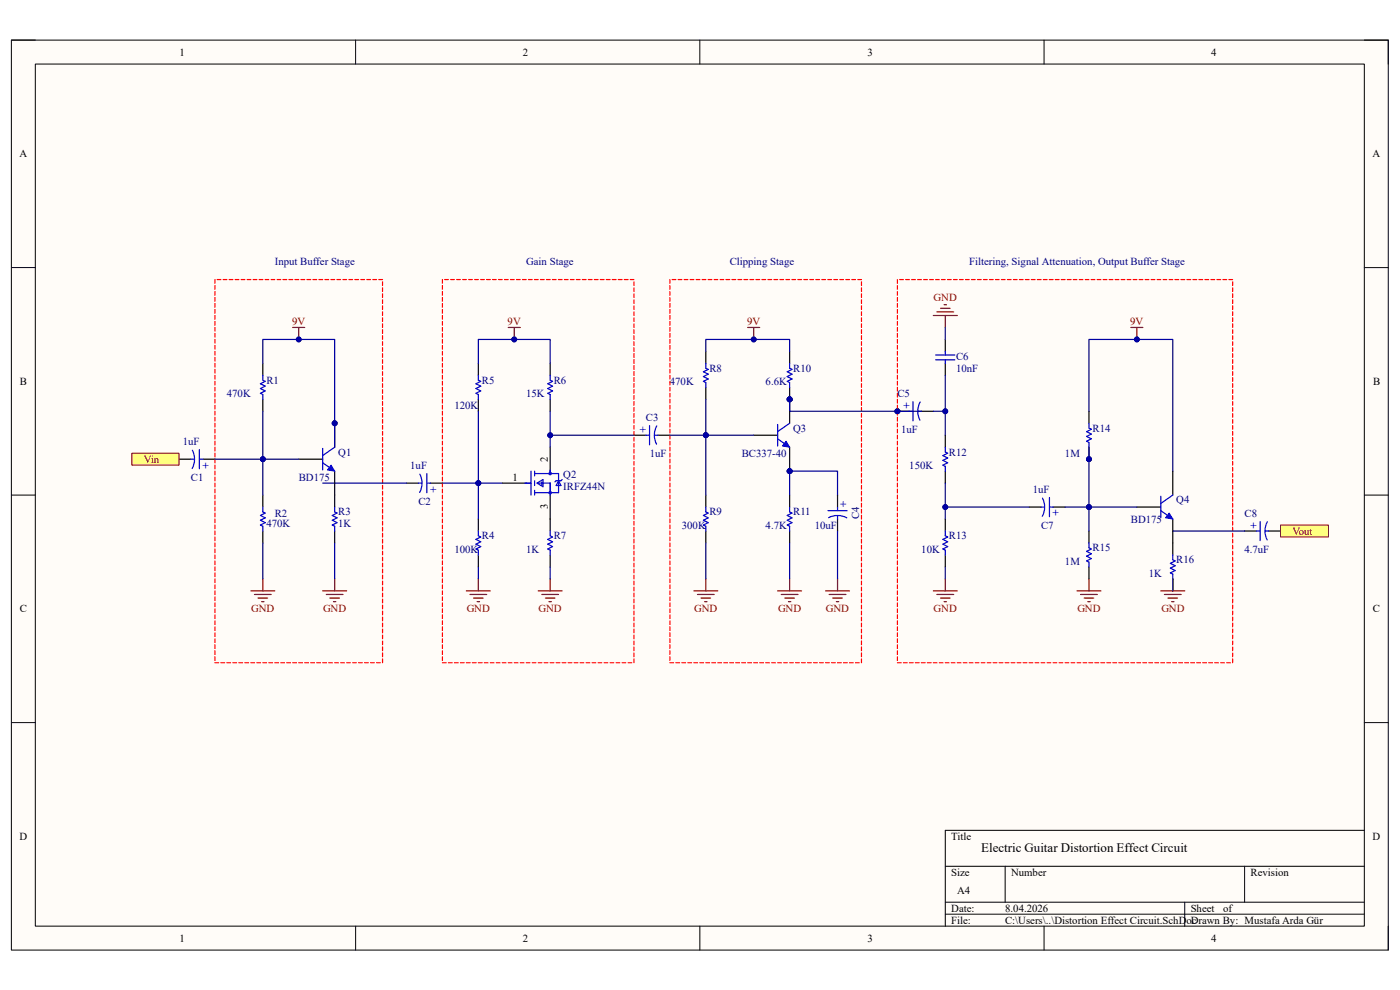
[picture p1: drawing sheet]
<svg xmlns="http://www.w3.org/2000/svg" width="297mm" height="210mm" viewBox="0 0 297 210" stroke-linecap="round" stroke-linejoin="round" font-family="sans-serif">
<defs><g id="words">
<text font-size="2.8" x="208.2" y="180.6">Electric Guitar Distortion Effect Circuit</text>
<g font-size="2.3">
<text x="38.1" y="11.8">1</text>
<text x="110.9" y="11.8">2</text>
<text x="184" y="11.8">3</text>
<text x="256.9" y="11.8">4</text>
<text x="4.1" y="33.4">A</text>
<text x="291.2" y="33.4">A</text>
<text x="4.2" y="81.7">B</text>
<text x="291.3" y="81.7">B</text>
<text x="108.8" y="102">1</text>
<text x="116.2" y="97.9" transform="rotate(-90 116.2 97.9)">2</text>
<text x="116.2" y="108" transform="rotate(-90 116.2 108)">3</text>
<text x="4.2" y="129.9">C</text>
<text x="291.3" y="129.9">C</text>
<text x="4.1" y="178.2">D</text>
<text x="201.8" y="178.2">Title</text>
<text x="291.2" y="178.2">D</text>
<text x="201.8" y="185.8">Size</text>
<text x="214.5" y="185.8">Number</text>
<text x="265.3" y="185.8">Revision</text>
<text x="203.1" y="189.6">A4</text>
<text x="201.8" y="193.4">Date:</text>
<text x="201.8" y="196">File:</text>
<text x="213.2" y="196">C:\Users\..\Distortion Effect Circuit.SchDoc</text>
<text x="213.2" y="193.4">8.04.2026</text>
<text x="252.6" y="196">Drawn By: Mustafa Arda Gür</text>
<text x="252.6" y="193.4">Sheet</text>
<text x="259.5" y="193.4">of</text>
<text x="38.1" y="199.8">1</text>
<text x="110.9" y="199.8">2</text>
<text x="184" y="199.8">3</text>
<text x="256.9" y="199.8">4</text>
</g>
<g font-size="2.3" fill="#000080">
<text x="58.3" y="56.3">Input Buffer Stage</text>
<text x="111.6" y="56.3">Gain Stage</text>
<text x="154.8" y="56.3">Clipping Stage</text>
<text x="205.6" y="56.3">Filtering, Signal Attenuation, Output Buffer Stage</text>
<text x="202.8" y="76.3">C6</text>
<text x="56.5" y="81.4">R1</text>
<text x="102.2" y="81.4">R5</text>
<text x="117.5" y="81.4">R6</text>
<text x="142.1" y="81.7">470K</text>
<text x="150.5" y="78.9">R8</text>
<text x="162.4" y="81.7">6.6K</text>
<text x="168.3" y="78.9">R10</text>
<text x="202.8" y="78.9">10nF</text>
<text x="48.1" y="84.2">470K</text>
<text x="96.4" y="86.7">120K</text>
<text x="111.6" y="84.2">15K</text>
<text x="137" y="89.3">C3</text>
<text x="190.4" y="84.2">C5</text>
<text x="38.8" y="94.4">1uF</text>
<text x="168.3" y="91.6">Q3</text>
<text x="191.2" y="91.8">1uF</text>
<text x="231.8" y="91.6">R14</text>
<text x="40.5" y="102">C1</text>
<text x="63.4" y="102">BD175</text>
<text x="71.8" y="96.6">Q1</text>
<text x="87" y="99.4">1uF</text>
<text x="119.5" y="101.5">Q2</text>
<text x="137.8" y="96.9">1uF</text>
<text x="157.4" y="96.9">BC337-40</text>
<text x="192.9" y="99.4">150K</text>
<text x="201.3" y="96.6">R12</text>
<text x="225.9" y="96.9">1M</text>
<text x="88.8" y="107.1">C2</text>
<text x="119.5" y="104">IRFZ44N</text>
<text x="219.1" y="104.5">1uF</text>
<text x="249.6" y="106.8">Q4</text>
<text x="56.5" y="111.9">470K</text>
<text x="58.3" y="109.6">R2</text>
<text x="71.8" y="111.9">1K</text>
<text x="71.8" y="109.3">R3</text>
<text x="144.7" y="112.1">300K</text>
<text x="150.5" y="109.3">R9</text>
<text x="162.4" y="112.1">4.7K</text>
<text x="168.3" y="109.3">R11</text>
<text x="172.8" y="112.1">10uF</text>
<text x="182.2" y="110.1" transform="rotate(-90 182.2 110.1)">C4</text>
<text x="220.9" y="112.1">C7</text>
<text x="239.9" y="110.9">BD175</text>
<text x="264" y="109.6">C8</text>
<text x="96.4" y="117.2">100K</text>
<text x="102.2" y="114.4">R4</text>
<text x="111.6" y="117.2">1K</text>
<text x="117.5" y="114.4">R7</text>
<text x="195.5" y="117.2">10K</text>
<text x="201.3" y="114.4">R13</text>
<text x="225.9" y="119.8">1M</text>
<text x="231.8" y="117">R15</text>
<text x="249.6" y="119.5">R16</text>
<text x="264" y="117.2">4.7uF</text>
<text x="243.7" y="122.3">1K</text>
</g>
<g font-size="2.3" fill="#800000">
<text x="198.1" y="63.9">GND</text>
<text x="62" y="69">9V</text>
<text x="107.7" y="69">9V</text>
<text x="158.5" y="69">9V</text>
<text x="239.8" y="69">9V</text>
<text x="30.5" y="98.2">Vin</text>
<text x="274.2" y="113.4">Vout</text>
<text x="53.3" y="129.9">GND</text>
<text x="68.5" y="129.9">GND</text>
<text x="99" y="129.9">GND</text>
<text x="114.3" y="129.9">GND</text>
<text x="147.3" y="129.9">GND</text>
<text x="165.1" y="129.9">GND</text>
<text x="175.2" y="129.9">GND</text>
<text x="198.1" y="129.9">GND</text>
<text x="228.6" y="129.9">GND</text>
<text x="246.4" y="129.9">GND</text>
</g>
<g font-size="2.3" fill="#00f">
<text x="191.6" y="86.7">+</text>
<text x="135.8" y="91.8">+</text>
<text x="44.3" y="97.9" transform="rotate(-180 44.3 97.9)">+</text>
<text x="92.6" y="103" transform="rotate(-180 92.6 103)">+</text>
<text x="178.2" y="106.3" transform="rotate(90 178.2 106.3)">+</text>
<text x="224.7" y="108.1" transform="rotate(-180 224.7 108.1)">+</text>
<text x="265.3" y="112.1">+</text>
</g>
</g></defs>
<path d="M2.4 8.5h292.1v193h-292.1z" fill-rule="evenodd" fill="#fffcf8"/>
<path d="M2.4 8.5h292.1v193h-292.1z" fill="none" stroke="#000" stroke-width=".21"/>
<path d="M7.5 13.6h281.9v182.9h-281.9z" fill-rule="evenodd" fill="#fffcf8"/>
<g fill="none" stroke="#000" stroke-width=".21">
<path d="M2.4 8.5h5.1M7.5 13.6h281.9v182.9h-281.9zM75.4 8.5v5.1M148.5 8.5v5.1M221.5 8.5v5.1M289.4 8.5h5.1v5.1M2.4 56.8h5.1M289.4 56.8h5.1M2.4 105h5.1M289.4 105h5.1M2.4 153.3h5.1M289.4 153.3h5.1"/>
<path d="M289.4 176.1h-88.9v20.4M75.4 196.5v5M148.5 196.5v5M200.5 183.8h88.9M200.5 191.4h88.9M200.5 193.9h88.9M213.2 183.8v7.6M221.5 196.5v5M251.3 191.4v5.1M264 183.8v7.6M294.5 196.5v5"/>
</g>
<circle cx="71" cy="89.8" r=".51" fill="#000080"/>
<circle cx="71" cy="89.8" r=".51" fill="none" stroke="#000080" stroke-width=".21"/>
<path d="M71 89.8v5.1" fill="none" stroke="#000" stroke-width=".25"/>
<circle cx="71" cy="89.8" r=".51" fill="#000080"/>
<circle cx="71" cy="89.8" r=".51" fill="none" stroke="#000080" stroke-width=".21"/>
<path d="M63.4 97.4h5.1M71 99.9v5.1" fill="none" stroke="#000" stroke-width=".25"/>
<path d="M68.5 98.2l2.5 1.7M68.5 95.1v4.6M71 94.9l-2.5 1.7" fill="none" stroke="#00f" stroke-width=".25"/>
<path d="M70.2 98.7l.8 1.2-1.5-.2z" fill="#00f"/>
<path d="M70.2 98.7l.8 1.2-1.5-.2z" fill="none" stroke="#00f" stroke-width=".21"/>
<circle cx="167.5" cy="84.7" r=".51" fill="#000080"/>
<circle cx="167.5" cy="84.7" r=".51" fill="none" stroke="#000080" stroke-width=".21"/>
<circle cx="167.5" cy="99.9" r=".51" fill="#000080"/>
<circle cx="167.5" cy="99.9" r=".51" fill="none" stroke="#000080" stroke-width=".21"/>
<path d="M167.5 84.7v5.1" fill="none" stroke="#000" stroke-width=".25"/>
<circle cx="167.5" cy="84.7" r=".51" fill="#000080"/>
<circle cx="167.5" cy="84.7" r=".51" fill="none" stroke="#000080" stroke-width=".21"/>
<path d="M159.9 92.3h5.1M167.5 94.9v5" fill="none" stroke="#000" stroke-width=".25"/>
<circle cx="167.5" cy="99.9" r=".51" fill="#000080"/>
<circle cx="167.5" cy="99.9" r=".51" fill="none" stroke="#000080" stroke-width=".21"/>
<path d="M165 93.1l2.5 1.8M165 90v4.6M167.5 89.8l-2.5 1.8" fill="none" stroke="#00f" stroke-width=".25"/>
<path d="M166.8 93.6l.7 1.3-1.5-.3z" fill="#00f"/>
<path d="M166.8 93.6l.7 1.3-1.5-.3z" fill="none" stroke="#00f" stroke-width=".21"/>
<g fill="none" stroke="#000" stroke-width=".25">
<path d="M55.8 77.1v2.5M38 97.4h2.5M43.1 97.4h2.5M55.8 84.7v2.5M134.5 92.3h2.5M139.6 92.3h2.5M55.8 105v2.6M55.8 112.6v2.6M71 105v2.6M71 112.6v2.6M86.2 102.5h2.6M91.3 102.5h2.6"/>
<path d="M218.3 107.6h2.6M223.4 107.6h2.5"/>
</g>
<g fill="none" stroke="#00f" stroke-width=".25">
<path d="M55.8 79.6v1l.5 .3-1.1 .5 1.1 .5-1.1 .5 1.1 .5-1.1 .5 .6 .3v1M40.5 97.4h.8M40.8 95.5a4.1 4.1 0 0 1 0 3.9M42.3 95.4v4M42.3 97.4h.8M137 92.3h.8M137.8 90.3v4.1M138.8 92.3h.8M139.3 90.4a4.1 4.1 0 0 0 0 3.8M55.8 107.6v1l.5 .2-1 .5 1 .6-1 .5 1 .5-1 .5 .5 .2v1M71 107.6v1l.5 .2-1 .5 1 .6-1 .5 1 .5-1 .5 .5 .2v1M88.8 102.5h.7"/>
<path d="M89.1 100.6a4.1 4.1 0 0 1-.1 3.9M90.6 100.5v4M90.6 102.5h.7M220.9 107.6h.7M221.2 105.7a4.1 4.1 0 0 1-.1 3.8M222.6 105.5v4.1M222.6 107.6h.8"/>
</g>
<circle cx="190.4" cy="87.2" r=".51" fill="#000080"/>
<circle cx="190.4" cy="87.2" r=".51" fill="none" stroke="#000080" stroke-width=".21"/>
<path d="M190.4 87.2h2.5" fill="none" stroke="#000" stroke-width=".25"/>
<circle cx="190.4" cy="87.2" r=".51" fill="#000080"/>
<circle cx="190.4" cy="87.2" r=".51" fill="none" stroke="#000080" stroke-width=".21"/>
<g fill="none" stroke="#000" stroke-width=".25">
<path d="M101.5 77.1v2.5M116.7 77.1v2.5M149.7 74.5v2.6M200.5 72v2.5M200.5 77.1v2.5M101.5 84.7v2.5M116.7 84.7v2.5M116.7 94.9v5M149.7 82.2v2.5M195.5 87.2h2.5M101.5 110.1v2.5M101.5 117.7v2.6"/>
<path d="M106.6 102.5h5M116.7 105v7.6M116.7 117.7v2.6M149.7 105v2.6M149.7 112.6v2.6M177.7 105v2.6M177.7 110.1v2.5"/>
</g>
<g fill="none" stroke="#00f" stroke-width=".25">
<path d="M101.5 79.6v1l.5 .3-1 .5 1 .5-1 .5 1 .5-1 .5 .5 .3v1M116.7 79.6v1l.5 .3-1 .5 1 .5-1 .5 1 .5-1 .5 .5 .3v1M149.7 77.1v1l.5 .3-1 .5 1 .5-1 .5 1 .5-1 .5 .5 .3v1M198.5 75.3h4.1M198.5 76.3h4.1M200.5 74.5v.8M200.5 76.3v.8M112.7 99.9v5.1M113.4 99.9v1.1M116.7 99.7v.8M192.9 87.2h.8M193.7 85.2v4.1"/>
<path d="M194.7 87.2h.8M195.2 85.3a4.1 4.1 0 0 0 0 3.8M101.5 112.6v1.1l.5 .2-1 .5 1 .5-1 .5 1 .6-1 .5 .5 .2v1M111.4 102.5h1.3M113.4 102v1M113.4 104v1M113.4 100.5h5.1v4h-5.1M113.9 102.5l1.3-.8v1.6zM114.2 102.5h2.5v2.5M114.9 102.2v.8M116.7 112.6v1.1l.5 .2-1 .5 1 .5-1 .5 1 .6-1 .5 .5 .2v1M118.5 102l.5 1h-1z"/>
<path d="M119.3 101.7l-.3 .3h-1l-.3 .2M149.7 107.6v1l.5 .2-1 .5 1 .6-1 .5 1 .5-1 .5 .5 .2v1M175.7 108.3h4M175.8 109.8a4 4 0 0 1 3.9 .1M177.7 107.6v.7M177.7 109.3v.8"/>
<circle cx="116.7" cy="104.5" r=".25"/>
<circle cx="116.7" cy="100.5" r=".25"/>
</g>
<circle cx="167.5" cy="84.7" r=".51" fill="#000080"/>
<circle cx="167.5" cy="84.7" r=".51" fill="none" stroke="#000080" stroke-width=".21"/>
<path d="M167.5 74.5v2.6M167.5 82.2v2.5" fill="none" stroke="#000" stroke-width=".25"/>
<circle cx="167.5" cy="84.7" r=".51" fill="#000080"/>
<circle cx="167.5" cy="84.7" r=".51" fill="none" stroke="#000080" stroke-width=".21"/>
<path d="M167.5 77.1v1l.5 .3-1 .5 1 .5-1 .5 1 .5-1 .5 .5 .3v1M200.5 94.9v1l.6 .2-1.1 .5 1.1 .6-1.1 .5 1.1 .5-1.1 .5 .5 .2v1M167.5 107.6v1l.5 .2-1 .5 1 .6-1 .5 1 .5-1 .5 .5 .2v1M200.5 112.6v1.1l.6 .2-1.1 .5 1.1 .5-1.1 .5 1.1 .6-1.1 .5 .5 .2v1M246.3 108.3l2.5 1.8M246.3 105.3v4.6M248.8 105l-2.5 1.8" fill="none" stroke="#00f" stroke-width=".25"/>
<path d="M200.5 92.3v2.6M200.5 99.9v2.6M248.8 99.9v5.1M167.5 105v2.6M167.5 112.6v2.6M200.5 110.1v2.5M200.5 117.7v2.6M241.2 107.6h5.1M248.8 110.1v5.1" fill="none" stroke="#000" stroke-width=".25"/>
<path d="M248 108.8l.8 1.3-1.5-.2z" fill="#00f"/>
<path d="M248 108.8l.8 1.3-1.5-.2z" fill="none" stroke="#00f" stroke-width=".21"/>
<circle cx="231" cy="97.4" r=".51" fill="#000080"/>
<circle cx="231" cy="97.4" r=".51" fill="none" stroke="#000080" stroke-width=".21"/>
<path d="M231 87.2v2.6M231 94.9v2.5" fill="none" stroke="#000" stroke-width=".25"/>
<circle cx="231" cy="97.4" r=".51" fill="#000080"/>
<circle cx="231" cy="97.4" r=".51" fill="none" stroke="#000080" stroke-width=".21"/>
<path d="M231 89.8v1l.5 .3-1 .5 1 .5-1 .5 1 .5-1 .5 .5 .3v1M231 115.2v1l.5 .3-1 .5 1 .5-1 .5 1 .5-1 .5 .5 .3v1M248.8 117.7v1l.5 .3-1 .5 1 .5-1 .5 1 .5-1 .5 .5 .3v1M266.6 112.6h.7M267.3 110.6v4.1M268.4 112.6h.7M268.9 110.7a4 4 0 0 0-.1 3.8" fill="none" stroke="#00f" stroke-width=".25"/>
<path d="M231 112.6v2.6M248.8 115.2v2.5M264 112.6h2.6M269.1 112.6h2.6M231 120.3v2.5M248.8 122.8v2.5" fill="none" stroke="#000" stroke-width=".25"/>
<g fill="none" stroke="#800000" stroke-width=".25">
<path d="M62.1 69.5h2.5M63.4 69.5v2.5M198 66.9h5.1M198.8 66.2h3.5M199.5 65.4h2.1M200.3 64.6h.5M200.5 66.9v2.6M53.2 125.3h5.1M54 126.1h3.5M54.7 126.9h2.1M55.5 127.6h.5M55.8 122.8v2.5"/>
<path d="M68.5 125.3h5M69.2 126.1h3.6M70 126.9h2M70.7 127.6h.6M71 122.8v2.5M98.9 125.3h5.1M99.7 126.1h3.6M100.5 126.9h2M101.2 127.6h.5M101.5 122.8v2.5M114.2 125.3h5.1M114.9 126.1h3.6"/>
<path d="M115.7 126.9h2M116.5 127.6h.5M116.7 122.8v2.5M147.2 125.3h5.1M148 126.1h3.5M148.7 126.9h2.1M149.5 127.6h.5M149.7 122.8v2.5M165 125.3h5.1M165.7 126.1h3.6M166.5 126.9h2M167.3 127.6h.5"/>
<path d="M167.5 122.8v2.5M175.1 125.3h5.1M175.9 126.1h3.6M176.7 126.9h2M177.4 127.6h.5M177.7 122.8v2.5M198 125.3h5.1M198.8 126.1h3.5M199.5 126.9h2.1M200.3 127.6h.5M200.5 122.8v2.5M228.5 125.3h5.1"/>
<path d="M229.2 126.1h3.6M230 126.9h2M230.8 127.6h.5M231 122.8v2.5M246.3 125.3h5M247 126.1h3.6M247.8 126.9h2M248.5 127.6h.6M248.8 122.8v2.5"/>
</g>
<circle cx="63.4" cy="72" r=".51" fill="#000080"/>
<circle cx="63.4" cy="72" r=".51" fill="none" stroke="#000080" stroke-width=".21"/>
<path d="M107.8 69.5h2.6M109.1 69.5v2.5" fill="none" stroke="#800000" stroke-width=".25"/>
<circle cx="109.1" cy="72" r=".51" fill="#000080"/>
<circle cx="109.1" cy="72" r=".51" fill="none" stroke="#000080" stroke-width=".21"/>
<path d="M158.6 69.5h2.6M159.9 69.5v2.5" fill="none" stroke="#800000" stroke-width=".25"/>
<circle cx="159.9" cy="72" r=".51" fill="#000080"/>
<circle cx="159.9" cy="72" r=".51" fill="none" stroke="#000080" stroke-width=".21"/>
<path d="M239.9 69.5h2.6M241.2 69.5v2.5" fill="none" stroke="#800000" stroke-width=".25"/>
<circle cx="241.2" cy="72" r=".51" fill="#000080"/>
<circle cx="241.2" cy="72" r=".51" fill="none" stroke="#000080" stroke-width=".21"/>
<path d="M28 96.1h10v2.6h-10z" fill-rule="evenodd" fill="#ffff80"/>
<path d="M28 96.1h10v2.6h-10z" fill="none" stroke="#800000" stroke-width=".21"/>
<path d="M271.7 111.4h10.1v2.5h-10.1z" fill-rule="evenodd" fill="#ffff80"/>
<path d="M271.7 111.4h10.1v2.5h-10.1z" fill="none" stroke="#800000" stroke-width=".21"/>
<g fill="none" stroke="#f00" stroke-width=".25">
<path d="M45.6 59.3v.8M46.1 59.3h.8M47.3 59.3h.8M48.6 59.3h.8M49.9 59.3h.8M51.2 59.3h.7M52.4 59.3h.8M53.7 59.3h.8M55 59.3h.8M56.2 59.3h.8M57.5 59.3h.8M58.8 59.3h.8"/>
<path d="M60 59.3h.8M61.3 59.3h.8M62.6 59.3h.8M63.9 59.3h.7M65.1 59.3h.8M66.4 59.3h.8M67.7 59.3h.8M68.9 59.3h.8M70.2 59.3h.8M71.5 59.3h.8M72.7 59.3h.8M74 59.3h.8"/>
<path d="M75.3 59.3h.8M76.6 59.3h.7M77.8 59.3h.8M79.1 59.3h.8M80.4 59.3h.8M81.2 59.8v.8M93.9 59.3v.8M94.3 59.3h.8M95.6 59.3h.8M96.9 59.3h.8M98.1 59.3h.8M99.4 59.3h.8"/>
<path d="M100.7 59.3h.8M102 59.3h.7M103.2 59.3h.8M104.5 59.3h.8M105.8 59.3h.8M107 59.3h.8M108.3 59.3h.8M109.6 59.3h.8M110.8 59.3h.8M112.1 59.3h.8M113.4 59.3h.8M114.7 59.3h.7"/>
<path d="M115.9 59.3h.8M117.2 59.3h.8M118.5 59.3h.8M119.7 59.3h.8M121 59.3h.8M122.3 59.3h.8M123.5 59.3h.8M124.8 59.3h.8M126.1 59.3h.8M127.4 59.3h.7M128.6 59.3h.8M129.9 59.3h.8"/>
<path d="M131.2 59.3h.8M132.4 59.3h.8M133.7 59.3h.8M134.5 59.8v.8M142.1 59.3v.8M142.6 59.3h.8M143.9 59.3h.8M145.1 59.3h.8M146.4 59.3h.8M147.7 59.3h.8M148.9 59.3h.8M150.2 59.3h.8"/>
<path d="M151.5 59.3h.8M152.8 59.3h.7M154 59.3h.8M155.3 59.3h.8M156.6 59.3h.8M157.8 59.3h.8M159.1 59.3h.8M160.4 59.3h.8M161.6 59.3h.8M162.9 59.3h.8M164.2 59.3h.8M165.5 59.3h.7"/>
<path d="M166.7 59.3h.8M168 59.3h.8M169.3 59.3h.8M170.5 59.3h.8M171.8 59.3h.8M173.1 59.3h.8M174.3 59.3h.8M175.6 59.3h.8M176.9 59.3h.8M178.2 59.3h.8M179.4 59.3h.8M180.7 59.3h.8"/>
<path d="M182 59.3h.8M182.8 59.8v.8M190.4 59.3v.8M190.9 59.3h.8M192.1 59.3h.8M193.4 59.3h.8M194.7 59.3h.8M195.9 59.3h.8M197.2 59.3h.8M198.5 59.3h.8M199.7 59.3h.8M201 59.3h.8"/>
<path d="M202.3 59.3h.8M203.6 59.3h.8M204.8 59.3h.8M206.1 59.3h.8M207.4 59.3h.8M208.6 59.3h.8M209.9 59.3h.8M211.2 59.3h.8M212.4 59.3h.8M213.7 59.3h.8M215 59.3h.8M216.3 59.3h.8"/>
<path d="M217.5 59.3h.8M218.8 59.3h.8M220.1 59.3h.8M221.3 59.3h.8M222.6 59.3h.8M223.9 59.3h.8M225.1 59.3h.8M226.4 59.3h.8M227.7 59.3h.8M229 59.3h.8M230.2 59.3h.8M231.5 59.3h.8"/>
<path d="M232.8 59.3h.8M234 59.3h.8M235.3 59.3h.8M236.6 59.3h.8M237.8 59.3h.8M239.1 59.3h.8M240.4 59.3h.8M241.7 59.3h.8M242.9 59.3h.8M244.2 59.3h.8M245.5 59.3h.8M246.7 59.3h.8"/>
<path d="M248 59.3h.8M249.3 59.3h.8M250.5 59.3h.8M251.8 59.3h.8M253.1 59.3h.8M254.4 59.3h.8M255.6 59.3h.8M256.9 59.3h.8M258.2 59.3h.8M259.4 59.3h.8M260.7 59.3h.8M261.5 59.8v.8"/>
<path d="M45.6 60.6v.8M45.6 61.8v.8M45.6 63.1v.8M45.6 64.4v.8M45.6 65.7v.8M45.6 66.9v.8M45.6 68.2v.8M45.6 69.5v.8M45.6 70.7v.8M45.6 72v.8M45.6 73.3v.8M45.6 74.5v.8"/>
<path d="M45.6 75.8v.8M45.6 77.1v.8M45.6 78.4v.8M45.6 79.6v.8M81.2 61.1v.7M81.2 62.3v.8M81.2 63.6v.8M81.2 64.9v.8M81.2 66.1v.8M81.2 67.4v.8M81.2 68.7v.8M81.2 69.9v.8"/>
<path d="M81.2 71.2v.8M81.2 72.5v.8M81.2 73.8v.7M81.2 75v.8M81.2 76.3v.8M81.2 77.6v.8M81.2 78.8v.8M93.9 60.6v.8M93.9 61.8v.8M93.9 63.1v.8M93.9 64.4v.8M93.9 65.7v.8"/>
<path d="M93.9 66.9v.8M93.9 68.2v.8M93.9 69.5v.8M93.9 70.7v.8M93.9 72v.8M93.9 73.3v.8M93.9 74.5v.8M93.9 75.8v.8M93.9 77.1v.8M93.9 78.4v.8M93.9 79.6v.8M134.5 61v.8"/>
<path d="M134.5 62.3v.8M134.5 63.6v.8M134.5 64.9v.8M134.5 66.1v.8M134.5 67.4v.8M134.5 68.7v.8M134.5 69.9v.8M134.5 71.2v.8M134.5 72.5v.8M134.5 73.8v.7M134.5 75v.8M134.5 76.3v.8"/>
<path d="M134.5 77.6v.8M134.5 78.8v.8M142.1 60.6v.8M142.1 61.8v.8M142.1 63.1v.8M142.1 64.4v.8M142.1 65.7v.8M142.1 66.9v.8M142.1 68.2v.8M142.1 69.5v.8M142.1 70.7v.8M142.1 72v.8"/>
<path d="M142.1 73.3v.8M142.1 74.5v.8M142.1 75.8v.8M142.1 77.1v.8M142.1 78.4v.8M142.1 79.6v.8M182.8 61.1v.7M182.8 62.3v.8M182.8 63.6v.8M182.8 64.9v.8M182.8 66.1v.8M182.8 67.4v.8"/>
<path d="M182.8 68.7v.8M182.8 69.9v.8M182.8 71.2v.8M182.8 72.5v.8M182.8 73.8v.7M182.8 75v.8M182.8 76.3v.8M182.8 77.6v.8M182.8 78.8v.8M190.4 60.6v.8M190.4 61.8v.8M190.4 63.1v.8"/>
<path d="M190.4 64.4v.8M190.4 65.7v.8M190.4 66.9v.8M190.4 68.2v.8M190.4 69.5v.8M190.4 70.7v.8M190.4 72v.8M190.4 73.3v.8M190.4 74.5v.8M190.4 75.8v.8M190.4 77.1v.8M190.4 78.4v.8"/>
<path d="M190.4 79.6v.8M261.5 61.1v.7M261.5 62.3v.8M261.5 63.6v.8M261.5 64.9v.8M261.5 66.1v.8M261.5 67.4v.8M261.5 68.7v.8M261.5 69.9v.8M261.5 71.2v.8M261.5 72.5v.8M261.5 73.8v.7"/>
<path d="M261.5 75v.8M261.5 76.3v.8M261.5 77.6v.8M261.5 78.8v.8M45.6 80.9v.8M45.6 82.2v.8M45.6 83.4v.8M45.6 84.7v.8M45.6 86v.8M45.6 87.2v.8M45.6 88.5v.8M45.6 89.8v.8"/>
<path d="M45.6 91.1v.8M45.6 92.3v.8M45.6 93.6v.8M45.6 94.9v.8M45.6 96.1v.8M45.6 97.4v.8M45.6 98.7v.8M45.6 99.9v.8M81.2 80.1v.8M81.2 81.4v.8M81.2 82.6v.8M81.2 83.9v.8"/>
<path d="M81.2 85.2v.8M81.2 86.5v.7M81.2 87.7v.8M81.2 89v.8M81.2 90.3v.8M81.2 91.5v.8M81.2 92.8v.8M81.2 94.1v.8M81.2 95.3v.8M81.2 96.6v.8M81.2 97.9v.8M81.2 99.2v.7"/>
<path d="M93.9 80.9v.8M93.9 82.2v.8M93.9 83.4v.8M93.9 84.7v.8M93.9 86v.8M93.9 87.2v.8M93.9 88.5v.8M93.9 89.8v.8M93.9 91.1v.8M93.9 92.3v.8M93.9 93.6v.8M93.9 94.9v.8"/>
<path d="M93.9 96.1v.8M93.9 97.4v.8M93.9 98.7v.8M93.9 99.9v.8M134.5 80.1v.8M134.5 81.4v.8M134.5 82.6v.8M134.5 83.9v.8M134.5 85.2v.8M134.5 86.5v.7M134.5 87.7v.8M134.5 89v.8"/>
<path d="M134.5 90.3v.8M134.5 91.5v.8M134.5 92.8v.8M134.5 94.1v.8M134.5 95.3v.8M134.5 96.6v.8M134.5 97.9v.8M134.5 99.2v.7M142.1 80.9v.8M142.1 82.2v.8M142.1 83.4v.8M142.1 84.7v.8"/>
<path d="M142.1 86v.8M142.1 87.2v.8M142.1 88.5v.8M142.1 89.8v.8M142.1 91.1v.8M142.1 92.3v.8M142.1 93.6v.8M142.1 94.9v.8M142.1 96.1v.8M142.1 97.4v.8M142.1 98.7v.8M142.1 99.9v.8"/>
<path d="M182.8 80.1v.8M182.8 81.4v.8M182.8 82.6v.8M182.8 83.9v.8M182.8 85.2v.8M182.8 86.5v.7M182.8 87.7v.8M182.8 89v.8M182.8 90.3v.8M182.8 91.5v.8M182.8 92.8v.8M182.8 94.1v.8"/>
<path d="M182.8 95.3v.8M182.8 96.6v.8M182.8 97.9v.8M182.8 99.2v.7M190.4 80.9v.8M190.4 82.2v.8M190.4 83.4v.8M190.4 84.7v.8M190.4 86v.8M190.4 87.2v.8M190.4 88.5v.8M190.4 89.8v.8"/>
<path d="M190.4 91.1v.8M190.4 92.3v.8M190.4 93.6v.8M190.4 94.9v.8M190.4 96.1v.8M190.4 97.4v.8M190.4 98.7v.8M190.4 99.9v.8M261.5 80.1v.8M261.5 81.4v.8M261.5 82.6v.8M261.5 83.9v.8"/>
<path d="M261.5 85.2v.8M261.5 86.5v.7M261.5 87.7v.8M261.5 89v.8M261.5 90.3v.8M261.5 91.5v.8M261.5 92.8v.8M261.5 94.1v.8M261.5 95.3v.8M261.5 96.6v.8M261.5 97.9v.8M261.5 99.2v.7"/>
<path d="M45.6 101.2v.8M45.6 102.5v.8M45.6 103.8v.8M45.6 105v.8M45.6 106.3v.8M45.6 107.6v.8M45.6 108.8v.8M45.6 110.1v.8M45.6 111.4v.8M45.6 112.6v.8M45.6 113.9v.8M45.6 115.2v.8"/>
<path d="M45.6 116.5v.8M45.6 117.7v.8M45.6 119v.8M81.2 100.4v.8M81.2 101.7v.8M81.2 103v.8M81.2 104.2v.8M81.2 105.5v.8M81.2 106.8v.8M81.2 108v.8M81.2 109.3v.8M81.2 110.6v.8"/>
<path d="M81.2 111.9v.7M81.2 113.1v.8M81.2 114.4v.8M81.2 115.7v.8M81.2 116.9v.8M81.2 118.2v.8M81.2 119.5v.8M93.9 101.2v.8M93.9 102.5v.8M93.9 103.8v.8M93.9 105v.8M93.9 106.3v.8"/>
<path d="M93.9 107.6v.8M93.9 108.8v.8M93.9 110.1v.8M93.9 111.4v.8M93.9 112.6v.8M93.9 113.9v.8M93.9 115.2v.8M93.9 116.5v.8M93.9 117.7v.8M93.9 119v.8M134.5 100.4v.8M134.5 101.7v.8"/>
<path d="M134.5 103v.8M134.5 104.2v.8M134.5 105.5v.8M134.5 106.8v.8M134.5 108v.8M134.5 109.3v.8M134.5 110.6v.8M134.5 111.9v.7M134.5 113.1v.8M134.5 114.4v.8M134.5 115.7v.8M134.5 116.9v.8"/>
<path d="M134.5 118.2v.8M134.5 119.5v.8M142.1 101.2v.8M142.1 102.5v.8M142.1 103.8v.8M142.1 105v.8M142.1 106.3v.8M142.1 107.6v.8M142.1 108.8v.8M142.1 110.1v.8M142.1 111.4v.8M142.1 112.6v.8"/>
<path d="M142.1 113.9v.8M142.1 115.2v.8M142.1 116.5v.8M142.1 117.7v.8M142.1 119v.8M182.8 100.4v.8M182.8 101.7v.8M182.8 103v.8M182.8 104.2v.8M182.8 105.5v.8M182.8 106.8v.8M182.8 108v.8"/>
<path d="M182.8 109.3v.8M182.8 110.6v.8M182.8 111.9v.7M182.8 113.1v.8M182.8 114.4v.8M182.8 115.7v.8M182.8 116.9v.8M182.8 118.2v.8M182.8 119.5v.8M190.4 101.2v.8M190.4 102.5v.8M190.4 103.8v.8"/>
<path d="M190.4 105v.8M190.4 106.3v.8M190.4 107.6v.8M190.4 108.8v.8M190.4 110.1v.8M190.4 111.4v.8M190.4 112.6v.8M190.4 113.9v.8M190.4 115.2v.8M190.4 116.5v.8M190.4 117.7v.8M190.4 119v.8"/>
<path d="M261.5 100.4v.8M261.5 101.7v.8M261.5 103v.8M261.5 104.2v.8M261.5 105.5v.8M261.5 106.8v.8M261.5 108v.8M261.5 109.3v.8M261.5 110.6v.8M261.5 111.9v.7M261.5 113.1v.8M261.5 114.4v.8"/>
<path d="M261.5 115.7v.8M261.5 116.9v.8M261.5 118.2v.8M261.5 119.5v.8M45.6 120.3v.8M45.6 121.5v.8M45.6 122.8v.8M45.6 124.1v.8M45.6 125.3v.8M45.6 126.6v.8M45.6 127.9v.8M45.6 129.2v.8"/>
<path d="M45.6 130.4v.8M45.6 131.7v.8M45.6 133v.8M45.6 134.2v.8M45.6 135.5v.8M45.6 136.8v.8M45.6 138v.8M45.6 139.3v.8M81.2 120.7v.8M81.2 122v.8M81.2 123.3v.8M81.2 124.6v.7"/>
<path d="M81.2 125.8v.8M81.2 127.1v.8M81.2 128.4v.8M81.2 129.6v.8M81.2 130.9v.8M81.2 132.2v.8M81.2 133.4v.8M81.2 134.7v.8M81.2 136v.8M81.2 137.3v.7M81.2 138.5v.8M81.2 139.8v.8"/>
<path d="M93.9 120.3v.8M93.9 121.5v.8M93.9 122.8v.8M93.9 124.1v.8M93.9 125.3v.8M93.9 126.6v.8M93.9 127.9v.8M93.9 129.2v.8M93.9 130.4v.8M93.9 131.7v.8M93.9 133v.8M93.9 134.2v.8"/>
<path d="M93.9 135.5v.8M93.9 136.8v.8M93.9 138v.8M93.9 139.3v.8M134.5 120.7v.8M134.5 122v.8M134.5 123.3v.8M134.5 124.6v.7M134.5 125.8v.8M134.5 127.1v.8M134.5 128.4v.8M134.5 129.6v.8"/>
<path d="M134.5 130.9v.8M134.5 132.2v.8M134.5 133.4v.8M134.5 134.7v.8M134.5 136v.8M134.5 137.3v.7M134.5 138.5v.8M134.5 139.8v.8M142.1 120.3v.8M142.1 121.5v.8M142.1 122.8v.8M142.1 124.1v.8"/>
<path d="M142.1 125.3v.8M142.1 126.6v.8M142.1 127.9v.8M142.1 129.2v.8M142.1 130.4v.8M142.1 131.7v.8M142.1 133v.8M142.1 134.2v.8M142.1 135.5v.8M142.1 136.8v.8M142.1 138v.8M142.1 139.3v.8"/>
<path d="M182.8 120.7v.8M182.8 122v.8M182.8 123.3v.8M182.8 124.6v.7M182.8 125.8v.8M182.8 127.1v.8M182.8 128.4v.8M182.8 129.6v.8M182.8 130.9v.8M182.8 132.2v.8M182.8 133.4v.8M182.8 134.7v.8"/>
<path d="M182.8 136v.8M182.8 137.3v.7M182.8 138.5v.8M182.8 139.8v.8M190.4 120.3v.8M190.4 121.5v.8M190.4 122.8v.8M190.4 124.1v.8M190.4 125.3v.8M190.4 126.6v.8M190.4 127.9v.8M190.4 129.2v.8"/>
<path d="M190.4 130.4v.8M190.4 131.7v.8M190.4 133v.8M190.4 134.2v.8M190.4 135.5v.8M190.4 136.8v.8M190.4 138v.8M190.4 139.3v.8M261.5 120.7v.8M261.5 122v.8M261.5 123.3v.8M261.5 124.6v.7"/>
<path d="M261.5 125.8v.8M261.5 127.1v.8M261.5 128.4v.8M261.5 129.6v.8M261.5 130.9v.8M261.5 132.2v.8M261.5 133.4v.8M261.5 134.7v.8M261.5 136v.8M261.5 137.3v.7M261.5 138.5v.8M261.5 139.8v.8"/>
<path d="M45.6 140.6h.8M46.9 140.6h.8M48.1 140.6h.8M49.4 140.6h.8M50.7 140.6h.8M51.9 140.6h.8M53.2 140.6h.8M54.5 140.6h.8M55.8 140.6h.8M57 140.6h.8M58.3 140.6h.8M59.6 140.6h.8"/>
<path d="M60.8 140.6h.8M62.1 140.6h.8M63.4 140.6h.8M64.6 140.6h.8M65.9 140.6h.8M67.2 140.6h.8M68.5 140.6h.8M69.7 140.6h.8M71 140.6h.8M72.3 140.6h.8M73.5 140.6h.8M74.8 140.6h.8"/>
<path d="M76.1 140.6h.8M77.3 140.6h.8M78.6 140.6h.8M79.9 140.6h.8M93.9 140.6h.8M95.1 140.6h.8M96.4 140.6h.8M97.7 140.6h.8M98.9 140.6h.8M100.2 140.6h.8M101.5 140.6h.8M102.7 140.6h.8"/>
<path d="M104 140.6h.8M105.3 140.6h.8M106.6 140.6h.8M107.8 140.6h.8M109.1 140.6h.8M110.4 140.6h.8M111.6 140.6h.8M112.9 140.6h.8M114.2 140.6h.8M115.4 140.6h.8M116.7 140.6h.8M118 140.6h.8"/>
<path d="M119.3 140.6h.8M120.5 140.6h.8M121.8 140.6h.8M123.1 140.6h.8M124.3 140.6h.8M125.6 140.6h.8M126.9 140.6h.8M128.1 140.6h.8M129.4 140.6h.8M130.7 140.6h.8M132 140.6h.8M133.2 140.6h.8"/>
<path d="M142.1 140.6h.8M143.4 140.6h.8M144.7 140.6h.8M145.9 140.6h.8M147.2 140.6h.8M148.5 140.6h.8M149.7 140.6h.8M151 140.6h.8M152.3 140.6h.8M153.5 140.6h.8M154.8 140.6h.8M156.1 140.6h.8"/>
<path d="M157.4 140.6h.8M158.6 140.6h.8M159.9 140.6h.8M161.2 140.6h.8M162.4 140.6h.8M163.7 140.6h.8M165 140.6h.8M166.2 140.6h.8M167.5 140.6h.8M168.8 140.6h.8M170.1 140.6h.8M171.3 140.6h.8"/>
<path d="M172.6 140.6h.8M173.9 140.6h.8M175.1 140.6h.8M176.4 140.6h.8M177.7 140.6h.8M179 140.6h.7M180.2 140.6h.8M181.5 140.6h.8M190.4 140.6h.8M191.7 140.6h.7M192.9 140.6h.8M194.2 140.6h.8"/>
<path d="M195.5 140.6h.8M196.7 140.6h.8M198 140.6h.8M199.3 140.6h.8M200.5 140.6h.8M201.8 140.6h.8M203.1 140.6h.8M204.4 140.6h.7M205.6 140.6h.8M206.9 140.6h.8M208.2 140.6h.8M209.4 140.6h.8"/>
<path d="M210.7 140.6h.8M212 140.6h.8M213.2 140.6h.8M214.5 140.6h.8M215.8 140.6h.8M217.1 140.6h.7M218.3 140.6h.8M219.6 140.6h.8M220.9 140.6h.8M222.1 140.6h.8M223.4 140.6h.8M224.7 140.6h.8"/>
<path d="M225.9 140.6h.8M227.2 140.6h.8M228.5 140.6h.8M229.8 140.6h.7M231 140.6h.8M232.3 140.6h.8M233.6 140.6h.8M234.8 140.6h.8M236.1 140.6h.8M237.4 140.6h.8M238.6 140.6h.8M239.9 140.6h.8"/>
<path d="M241.2 140.6h.8M242.5 140.6h.7M243.7 140.6h.8M245 140.6h.8M246.3 140.6h.8M247.5 140.6h.8M248.8 140.6h.8M250.1 140.6h.8M251.3 140.6h.8M252.6 140.6h.8M253.9 140.6h.8M255.2 140.6h.7"/>
<path d="M256.4 140.6h.8M257.7 140.6h.8M259 140.6h.8M260.2 140.6h.8"/>
</g>
<path d="M55.8 87.2v10.2h7.6" fill="none" stroke="#000080" stroke-width=".25"/>
<circle cx="55.8" cy="97.4" r=".51" fill="#000080"/>
<circle cx="55.8" cy="97.4" r=".51" fill="none" stroke="#000080" stroke-width=".21"/>
<path d="M55.8 97.4v7.6" fill="none" stroke="#000080" stroke-width=".25"/>
<circle cx="55.8" cy="97.4" r=".51" fill="#000080"/>
<circle cx="55.8" cy="97.4" r=".51" fill="none" stroke="#000080" stroke-width=".21"/>
<path d="M45.6 97.4h10.2" fill="none" stroke="#000080" stroke-width=".25"/>
<circle cx="55.8" cy="97.4" r=".51" fill="#000080"/>
<circle cx="55.8" cy="97.4" r=".51" fill="none" stroke="#000080" stroke-width=".21"/>
<path d="M101.5 87.2v15.3h-7.6M68.5 102.5h17.7" fill="none" stroke="#000080" stroke-width=".25"/>
<circle cx="101.5" cy="102.5" r=".51" fill="#000080"/>
<circle cx="101.5" cy="102.5" r=".51" fill="none" stroke="#000080" stroke-width=".21"/>
<path d="M101.5 102.5v7.6" fill="none" stroke="#000080" stroke-width=".25"/>
<circle cx="101.5" cy="102.5" r=".51" fill="#000080"/>
<circle cx="101.5" cy="102.5" r=".51" fill="none" stroke="#000080" stroke-width=".21"/>
<path d="M101.5 102.5h5.1" fill="none" stroke="#000080" stroke-width=".25"/>
<circle cx="101.5" cy="102.5" r=".51" fill="#000080"/>
<circle cx="101.5" cy="102.5" r=".51" fill="none" stroke="#000080" stroke-width=".21"/>
<path d="M116.7 87.2v7.7" fill="none" stroke="#000080" stroke-width=".25"/>
<circle cx="116.7" cy="92.3" r=".51" fill="#000080"/>
<circle cx="116.7" cy="92.3" r=".51" fill="none" stroke="#000080" stroke-width=".21"/>
<path d="M116.7 92.3h17.8" fill="none" stroke="#000080" stroke-width=".25"/>
<circle cx="116.7" cy="92.3" r=".51" fill="#000080"/>
<circle cx="116.7" cy="92.3" r=".51" fill="none" stroke="#000080" stroke-width=".21"/>
<path d="M149.7 84.7v7.6" fill="none" stroke="#000080" stroke-width=".25"/>
<circle cx="149.7" cy="92.3" r=".51" fill="#000080"/>
<circle cx="149.7" cy="92.3" r=".51" fill="none" stroke="#000080" stroke-width=".21"/>
<path d="M167.5 99.9h10.2v5.1" fill="none" stroke="#000080" stroke-width=".25"/>
<circle cx="167.5" cy="99.9" r=".51" fill="#000080"/>
<circle cx="167.5" cy="99.9" r=".51" fill="none" stroke="#000080" stroke-width=".21"/>
<path d="M167.5 99.9v5.1" fill="none" stroke="#000080" stroke-width=".25"/>
<circle cx="167.5" cy="99.9" r=".51" fill="#000080"/>
<circle cx="167.5" cy="99.9" r=".51" fill="none" stroke="#000080" stroke-width=".21"/>
<path d="M200.5 107.6v2.5" fill="none" stroke="#000080" stroke-width=".25"/>
<circle cx="200.5" cy="107.6" r=".51" fill="#000080"/>
<circle cx="200.5" cy="107.6" r=".51" fill="none" stroke="#000080" stroke-width=".21"/>
<path d="M231 107.6h10.2" fill="none" stroke="#000080" stroke-width=".25"/>
<circle cx="231" cy="107.6" r=".51" fill="#000080"/>
<circle cx="231" cy="107.6" r=".51" fill="none" stroke="#000080" stroke-width=".21"/>
<path d="M231 107.6v5" fill="none" stroke="#000080" stroke-width=".25"/>
<circle cx="231" cy="107.6" r=".51" fill="#000080"/>
<circle cx="231" cy="107.6" r=".51" fill="none" stroke="#000080" stroke-width=".21"/>
<path d="M101.5 77.1v-5.1h15.2v5.1M200.5 69.5v2.5M177.7 112.6v10.2" fill="none" stroke="#000080" stroke-width=".25"/>
<circle cx="109.1" cy="72" r=".51" fill="#000080"/>
<circle cx="109.1" cy="72" r=".51" fill="none" stroke="#000080" stroke-width=".21"/>
<path d="M231 87.2v-15.2h17.8v27.9" fill="none" stroke="#000080" stroke-width=".25"/>
<circle cx="241.2" cy="72" r=".51" fill="#000080"/>
<circle cx="241.2" cy="72" r=".51" fill="none" stroke="#000080" stroke-width=".21"/>
<path d="M55.8 77.1v-5.1h15.2v22.9" fill="none" stroke="#000080" stroke-width=".25"/>
<circle cx="63.4" cy="72" r=".51" fill="#000080"/>
<circle cx="63.4" cy="72" r=".51" fill="none" stroke="#000080" stroke-width=".21"/>
<circle cx="71" cy="89.8" r=".51" fill="#000080"/>
<circle cx="71" cy="89.8" r=".51" fill="none" stroke="#000080" stroke-width=".21"/>
<path d="M200.5 79.6v12.7M55.8 115.2v7.6M71 115.2v7.6M149.7 115.2v7.6M167.5 115.2v7.6M101.5 120.3v2.5M116.7 120.3v2.5M200.5 120.3v2.5M248.8 122.8v2.5" fill="none" stroke="#000080" stroke-width=".25"/>
<circle cx="200.5" cy="87.2" r=".51" fill="#000080"/>
<circle cx="200.5" cy="87.2" r=".51" fill="none" stroke="#000080" stroke-width=".21"/>
<path d="M167.5 84.7v2.5h28" fill="none" stroke="#000080" stroke-width=".25"/>
<circle cx="167.5" cy="84.7" r=".51" fill="#000080"/>
<circle cx="167.5" cy="84.7" r=".51" fill="none" stroke="#000080" stroke-width=".21"/>
<circle cx="190.4" cy="87.2" r=".51" fill="#000080"/>
<circle cx="190.4" cy="87.2" r=".51" fill="none" stroke="#000080" stroke-width=".21"/>
<path d="M198 87.2h2.5" fill="none" stroke="#000080" stroke-width=".25"/>
<circle cx="200.5" cy="87.2" r=".51" fill="#000080"/>
<circle cx="200.5" cy="87.2" r=".51" fill="none" stroke="#000080" stroke-width=".21"/>
<path d="M149.7 74.5v-2.5h17.8v2.5" fill="none" stroke="#000080" stroke-width=".25"/>
<circle cx="159.9" cy="72" r=".51" fill="#000080"/>
<circle cx="159.9" cy="72" r=".51" fill="none" stroke="#000080" stroke-width=".21"/>
<path d="M231 94.9v12.7h-5.1" fill="none" stroke="#000080" stroke-width=".25"/>
<circle cx="231" cy="97.4" r=".51" fill="#000080"/>
<circle cx="231" cy="97.4" r=".51" fill="none" stroke="#000080" stroke-width=".21"/>
<circle cx="231" cy="107.6" r=".51" fill="#000080"/>
<circle cx="231" cy="107.6" r=".51" fill="none" stroke="#000080" stroke-width=".21"/>
<path d="M200.5 102.5v5.1h17.8" fill="none" stroke="#000080" stroke-width=".25"/>
<circle cx="200.5" cy="107.6" r=".51" fill="#000080"/>
<circle cx="200.5" cy="107.6" r=".51" fill="none" stroke="#000080" stroke-width=".21"/>
<path d="M142.1 92.3h7.6" fill="none" stroke="#000080" stroke-width=".25"/>
<circle cx="149.7" cy="92.3" r=".51" fill="#000080"/>
<circle cx="149.7" cy="92.3" r=".51" fill="none" stroke="#000080" stroke-width=".21"/>
<path d="M149.7 92.3v12.7" fill="none" stroke="#000080" stroke-width=".25"/>
<circle cx="149.7" cy="92.3" r=".51" fill="#000080"/>
<circle cx="149.7" cy="92.3" r=".51" fill="none" stroke="#000080" stroke-width=".21"/>
<path d="M149.7 92.3h10.2" fill="none" stroke="#000080" stroke-width=".25"/>
<circle cx="149.7" cy="92.3" r=".51" fill="#000080"/>
<circle cx="149.7" cy="92.3" r=".51" fill="none" stroke="#000080" stroke-width=".21"/>
<path d="M248.8 112.6h15.2" fill="none" stroke="#000080" stroke-width=".25"/>
<use href="#words"/>
</svg>
